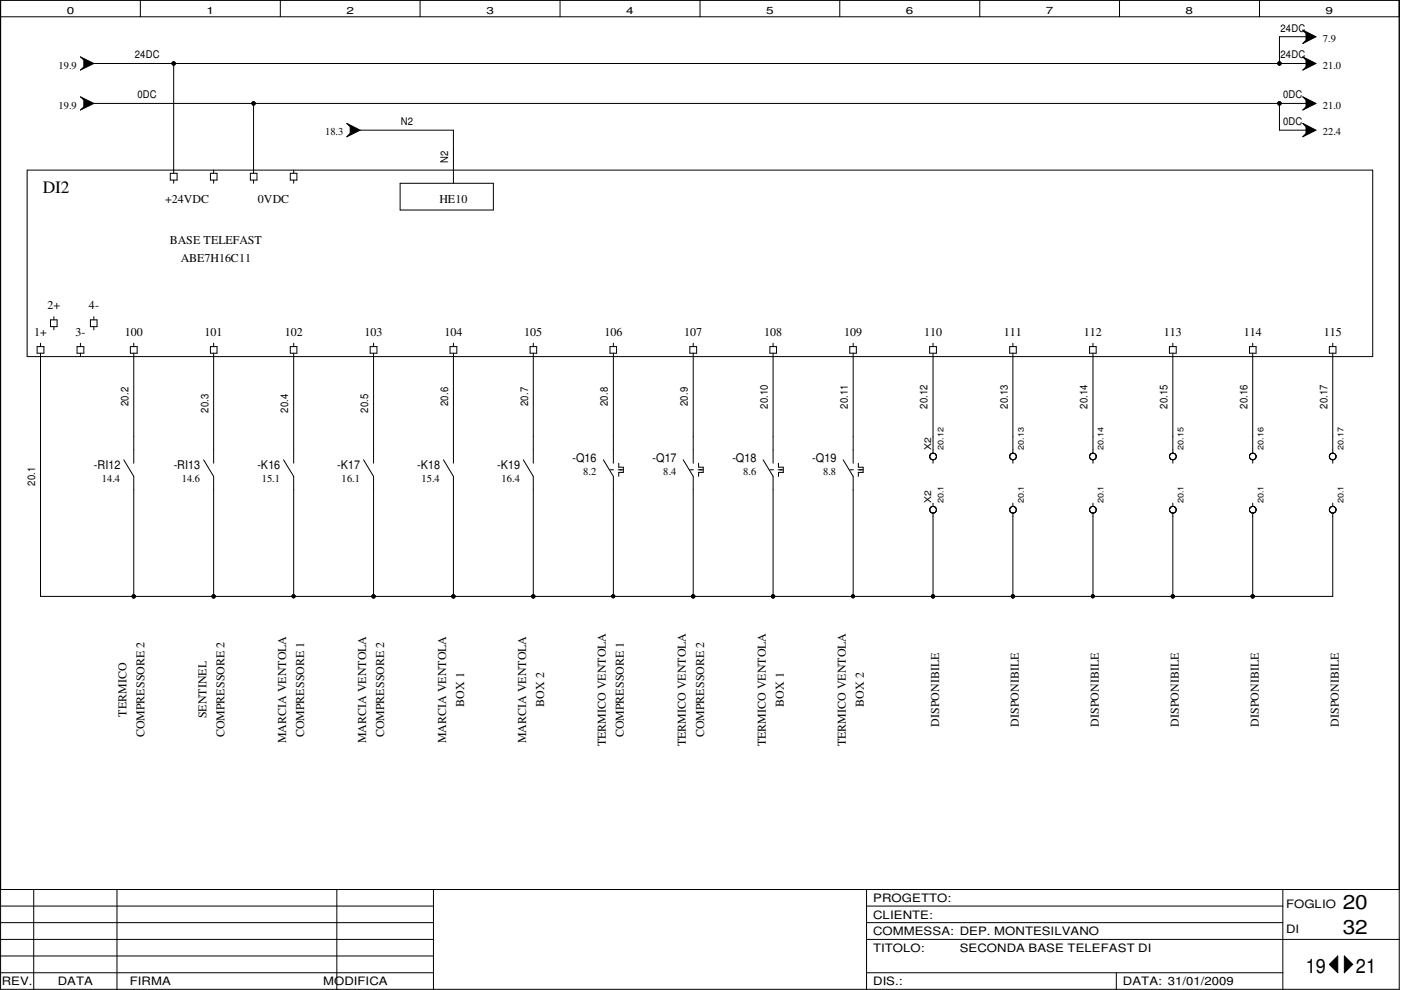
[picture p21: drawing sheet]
<svg xmlns="http://www.w3.org/2000/svg" width="297mm" height="210mm" viewBox="0 0 297 210" stroke-linecap="round" stroke-linejoin="round" font-family="sans-serif">
<defs><g id="words">
<g font-size="4.2">
<text x="284.7" y="192.8">20</text>
<text x="284.7" y="198.1">32</text>
<text x="276.9" y="206.2">19</text>
<text x="287.5" y="206.2">21</text>
</g>
<text font-size="3.7" x="9.1" y="41">DI2</text>
<g font-size="2.5">
<text x="35" y="43">+24VDC</text>
<text x="54.7" y="43">0VDC</text>
<text x="93.2" y="43">HE10</text>
<text x="36" y="51.8">BASE TELEFAST</text>
<text x="38.3" y="55.6">ABE7H16C11</text>
<text x="10.1" y="65.6">2+</text>
<text x="18.8" y="65.6">4-</text>
<text x="7.2" y="71.2">1+</text>
<text x="16" y="71.2">3-</text>
<text x="26.5" y="71.2">100</text>
<text x="43.4" y="71.2">101</text>
<text x="60.4" y="71.2">102</text>
<text x="77.3" y="71.2">103</text>
<text x="94.2" y="71.2">104</text>
<text x="111.2" y="71.2">105</text>
<text x="128.1" y="71.2">106</text>
<text x="145.1" y="71.2">107</text>
<text x="162" y="71.2">108</text>
<text x="179" y="71.2">109</text>
<text x="195.9" y="71.2">110</text>
<text x="212.8" y="71.2">111</text>
<text x="229.8" y="71.2">112</text>
<text x="246.8" y="71.2">113</text>
<text x="263.7" y="71.2">114</text>
<text x="280.7" y="71.2">115</text>
<text x="19.9" y="99.5">-RI12</text>
<text x="36.8" y="99.5">-RI13</text>
<text x="54.6" y="99.5">-K16</text>
<text x="71.5" y="99.5">-K17</text>
<text x="88.4" y="99.5">-K18</text>
<text x="105.4" y="99.5">-K19</text>
<text x="121.4" y="98">-Q16</text>
<text x="138.3" y="98">-Q17</text>
<text x="155.3" y="98">-Q18</text>
<text x="172.2" y="98">-Q19</text>
<text x="98.4" y="149.8" transform="rotate(-90 98.4 149.8)">BOX 1</text>
<text x="115.4" y="149.8" transform="rotate(-90 115.4 149.8)">BOX 2</text>
<text x="166.2" y="149.8" transform="rotate(-90 166.2 149.8)">BOX 1</text>
<text x="183.1" y="149.8" transform="rotate(-90 183.1 149.8)">BOX 2</text>
<text x="26.8" y="151.9" transform="rotate(-90 26.8 151.9)">TERMICO</text>
<text x="43.8" y="152.3" transform="rotate(-90 43.8 152.3)">SENTINEL</text>
<text x="199.1" y="154.1" transform="rotate(-90 199.1 154.1)">DISPONIBILE</text>
<text x="216" y="154.1" transform="rotate(-90 216 154.1)">DISPONIBILE</text>
<text x="233" y="154.1" transform="rotate(-90 233 154.1)">DISPONIBILE</text>
<text x="249.9" y="154.1" transform="rotate(-90 249.9 154.1)">DISPONIBILE</text>
<text x="266.9" y="154.1" transform="rotate(-90 266.9 154.1)">DISPONIBILE</text>
<text x="283.8" y="154.1" transform="rotate(-90 283.8 154.1)">DISPONIBILE</text>
<text x="30.6" y="156.3" transform="rotate(-90 30.6 156.3)">COMPRESSORE 2</text>
<text x="47.6" y="156.3" transform="rotate(-90 47.6 156.3)">COMPRESSORE 2</text>
<text x="60.7" y="157.6" transform="rotate(-90 60.7 157.6)">MARCIA VENTOLA</text>
<text x="64.5" y="156.3" transform="rotate(-90 64.5 156.3)">COMPRESSORE 1</text>
<text x="77.6" y="157.6" transform="rotate(-90 77.6 157.6)">MARCIA VENTOLA</text>
<text x="81.4" y="156.3" transform="rotate(-90 81.4 156.3)">COMPRESSORE 2</text>
<text x="94.6" y="157.6" transform="rotate(-90 94.6 157.6)">MARCIA VENTOLA</text>
<text x="111.5" y="157.6" transform="rotate(-90 111.5 157.6)">MARCIA VENTOLA</text>
<text x="128.5" y="158.2" transform="rotate(-90 128.5 158.2)">TERMICO VENTOLA</text>
<text x="132.3" y="156.3" transform="rotate(-90 132.3 156.3)">COMPRESSORE 1</text>
<text x="145.4" y="158.2" transform="rotate(-90 145.4 158.2)">TERMICO VENTOLA</text>
<text x="149.3" y="156.3" transform="rotate(-90 149.3 156.3)">COMPRESSORE 2</text>
<text x="162.4" y="158.2" transform="rotate(-90 162.4 158.2)">TERMICO VENTOLA</text>
<text x="179.3" y="158.2" transform="rotate(-90 179.3 158.2)">TERMICO VENTOLA</text>
<text x="185.1" y="191.2">PROGETTO:</text>
<text x="185.1" y="194.8">CLIENTE:</text>
<text x="272.7" y="192.4">FOGLIO</text>
<text x="272.7" y="197.7">DI</text>
<text x="185.1" y="201.8">TITOLO:</text>
<text x="185.1" y="198.3">COMMESSA: DEP. MONTESILVANO</text>
<text x="203.5" y="201.8">SECONDA BASE TELEFAST DI</text>
<text x=".4" y="208.9">REV.</text>
<text x="12.3" y="208.9">DATA</text>
<text x="27.5" y="208.9">FIRMA</text>
<text x="68.5" y="208.9">MODIFICA</text>
<text x="185.1" y="208.9">DIS.:</text>
<text x="238.1" y="208.9">DATA: 31/01/2009</text>
</g>
<g font-size="2.2">
<text x="271.5" y="6.7">24DC</text>
<text x="280.5" y="8.9">7.9</text>
<text x="12.4" y="14.6">19.9</text>
<text x="28.6" y="12.3">24DC</text>
<text x="271.5" y="12.3">24DC</text>
<text x="280.5" y="14.6">21.0</text>
<text x="12.4" y="23.1">19.9</text>
<text x="29.1" y="20.8">0DC</text>
<text x="272" y="20.8">0DC</text>
<text x="280.5" y="23.1">21.0</text>
<text x="68.9" y="28.7">18.3</text>
<text x="85" y="26.5">N2</text>
<text x="272" y="26.5">0DC</text>
<text x="280.5" y="28.7">22.4</text>
<text x="95" y="34.5" transform="rotate(-90 95 34.5)">N2</text>
<text x="27.2" y="86.1" transform="rotate(-90 27.2 86.1)">20.2</text>
<text x="44.2" y="87.5" transform="rotate(-90 44.2 87.5)">20.3</text>
<text x="61.1" y="87.5" transform="rotate(-90 61.1 87.5)">20.4</text>
<text x="78.1" y="87.5" transform="rotate(-90 78.1 87.5)">20.5</text>
<text x="95" y="86.1" transform="rotate(-90 95 86.1)">20.6</text>
<text x="112" y="86.1" transform="rotate(-90 112 86.1)">20.7</text>
<text x="128.9" y="86.1" transform="rotate(-90 128.9 86.1)">20.8</text>
<text x="145.8" y="86.1" transform="rotate(-90 145.8 86.1)">20.9</text>
<text x="162.8" y="86.6" transform="rotate(-90 162.8 86.6)">20.10</text>
<text x="179.7" y="86.6" transform="rotate(-90 179.7 86.6)">20.11</text>
<text x="196.7" y="86.6" transform="rotate(-90 196.7 86.6)">20.12</text>
<text x="213.7" y="86.6" transform="rotate(-90 213.7 86.6)">20.13</text>
<text x="230.6" y="86.6" transform="rotate(-90 230.6 86.6)">20.14</text>
<text x="247.5" y="86.6" transform="rotate(-90 247.5 86.6)">20.15</text>
<text x="264.5" y="86.6" transform="rotate(-90 264.5 86.6)">20.16</text>
<text x="281.4" y="86.6" transform="rotate(-90 281.4 86.6)">20.17</text>
<text x="123.7" y="100.8">8.2</text>
<text x="140.6" y="100.8">8.4</text>
<text x="157.6" y="100.8">8.6</text>
<text x="174.5" y="100.8">8.8</text>
<text x="7.4" y="103" transform="rotate(-90 7.4 103)">20.1</text>
<text x="21.6" y="102.2">14.4</text>
<text x="38.5" y="102.2">14.6</text>
<text x="55.5" y="102.2">15.1</text>
<text x="72.4" y="102.2">16.1</text>
<text x="89.4" y="102.2">15.4</text>
<text x="106.3" y="102.2">16.4</text>
</g>
<g font-size="2.1">
<text x="14.1" y="2.9">0</text>
<text x="43.8" y="2.9">1</text>
<text x="73.4" y="2.9">2</text>
<text x="103.1" y="2.9">3</text>
<text x="132.8" y="2.9">4</text>
<text x="162.4" y="2.9">5</text>
<text x="192.1" y="2.9">6</text>
<text x="221.7" y="2.9">7</text>
<text x="251.4" y="2.9">8</text>
<text x="281" y="2.9">9</text>
</g>
<g font-size="2">
<text x="197.4" y="95.4" transform="rotate(-90 197.4 95.4)">X2</text>
<text x="197.4" y="106.7" transform="rotate(-90 197.4 106.7)">X2</text>
</g>
<g font-size="1.7">
<text x="200.1" y="95.4" transform="rotate(-90 200.1 95.4)">20.12</text>
<text x="217" y="95.4" transform="rotate(-90 217 95.4)">20.13</text>
<text x="234" y="95.4" transform="rotate(-90 234 95.4)">20.14</text>
<text x="250.9" y="95.4" transform="rotate(-90 250.9 95.4)">20.15</text>
<text x="267.9" y="95.4" transform="rotate(-90 267.9 95.4)">20.16</text>
<text x="284.8" y="95.4" transform="rotate(-90 284.8 95.4)">20.17</text>
<text x="200.1" y="106.7" transform="rotate(-90 200.1 106.7)">20.1</text>
<text x="217" y="106.7" transform="rotate(-90 217 106.7)">20.1</text>
<text x="234" y="106.7" transform="rotate(-90 234 106.7)">20.1</text>
<text x="250.9" y="106.7" transform="rotate(-90 250.9 106.7)">20.1</text>
<text x="267.9" y="106.7" transform="rotate(-90 267.9 106.7)">20.1</text>
<text x="284.8" y="106.7" transform="rotate(-90 284.8 106.7)">20.1</text>
</g>
</g></defs>
<g fill="none" stroke="#000" stroke-width=".21">
<path d="M.1 0h296.6v209.8h-296.6zM.1 3.6h296.6M17.1 12.1l2.8 1.4-2.8 1.4 .7-.7v-1.5zM19.9 13.5h257M29.8 0v3.6M36.8 13.5v23.2M59.4 0v3.6M89.1 0v3.6M118.7 0v3.6M148.4 0v3.6M178.1 0v3.6M207.7 0v3.6"/>
<path d="M237.4 0v3.6M267 0v3.6M276.2 6.4l2.8 1.4-2.8 1.4 .7-.7v-1.4zM276.2 12.1l2.8 1.4-2.8 1.4 .7-.7v-1.5zM276.9 7.8h-5.6v5.7M5.8 36.1h285.2v39.5h-285.2zM17.1 20.5l2.8 1.4-2.8 1.4 .7-.7v-1.4zM19.9 21.9h257M36.1 36.7h1.4v1.5h-1.4zM36.8 38.2v.7M44.6 36.7h1.4v1.5h-1.4zM45.3 36.1v.6"/>
<path d="M45.3 38.2v.7M53.1 36.7h1.4v1.5h-1.4zM53.8 21.9v14.8M53.8 38.2v.7M61.5 36.7h1.4v1.5h-1.4zM62.3 36.1v.6M62.3 38.2v.7M73.5 26.2l2.9 1.4-2.9 1.4 .7-.7v-1.4zM76.4 27.6h19.7v11.3M84.8 38.9h19.8v5.6h-19.8zM271.3 21.9v5.7h5.6M276.2 20.5l2.8 1.4-2.8 1.4 .7-.7v-1.4z"/>
<path d="M276.2 26.2l2.8 1.4-2.8 1.4 .7-.7v-1.4zM7.9 73.5h1.4v1.4h-1.4zM8.6 74.9v51.5h274v-17.6M8.6 72.8v.7M10.7 67.8h1.4v1.5h-1.4zM11.4 67.1v.7M11.4 69.3v.6M16.3 73.5h1.5v1.4h-1.5zM17.1 72.8v.7M17.1 74.9v.7M19.2 67.8h1.4v1.5h-1.4zM19.9 67.1v.7"/>
<path d="M19.9 69.3v.6M27.6 73.5h1.5v1.4h-1.5zM28.4 72.8v.7M28.4 74.9v23.3M44.6 73.5h1.4v1.4h-1.4zM45.3 72.8v.7M45.3 74.9v23.3M61.5 73.5h1.4v1.4h-1.4zM62.3 72.8v.7M62.3 74.9v23.3M78.5 73.5h1.4v1.4h-1.4zM79.2 72.8v.7"/>
<path d="M79.2 74.9v23.3M95.4 73.5h1.5v1.4h-1.5zM96.1 72.8v.7M96.1 74.9v23.3M112.4 73.5h1.4v1.4h-1.4zM113.1 72.8v.7M113.1 74.9v23.3M129.3 73.5h1.4v1.4h-1.4zM130 72.8v.7M130 74.9v23.3M146.3 73.5h1.4v1.4h-1.4zM147 72.8v.7"/>
<path d="M147 74.9v23.3M163.2 73.5h1.4v1.4h-1.4zM163.9 72.8v.7M163.9 74.9v23.3M180.2 73.5h1.4v1.4h-1.4zM180.9 72.8v.7M180.9 74.9v23.3M197.1 73.5h1.4v1.4h-1.4zM197.8 72.8v.7M197.8 74.9v21.2M214.1 73.5h1.4v1.4h-1.4zM214.8 72.8v.7"/>
<path d="M214.8 74.9v21.2M231 73.5h1.4v1.4h-1.4zM231.7 72.8v.7M231.7 74.9v21.2M247.9 73.5h1.5v1.4h-1.5zM248.7 72.8v.7M248.7 74.9v21.2M264.9 73.5h1.4v1.4h-1.4zM265.6 72.8v.7M265.6 74.9v21.2M281.9 73.5h1.3v1.4h-1.3zM282.6 72.8v.7"/>
<path d="M282.6 74.9v21.2M26.2 97.5l2.2 3.5v25.4M43.2 97.5l2.1 3.5v25.4M60.1 97.5l2.2 3.5v25.4M77.1 97.5l2.1 3.5v25.4M94 97.5l2.1 3.5v25.4M111 97.5l2.1 3.5v25.4M127.9 97.5l2.1 3.5v25.4M129.3 99.6h.8M131.1 99.6h1.1M131.2 98.2v.9h1v1.1h-1v.8M144.9 97.5l2.1 3.5v25.4"/>
<path d="M146.3 99.6h.7M148 99.6h1.1M148.1 98.2v.9h1v1.1h-1v.8M161.8 97.5l2.1 3.5v25.4M163.2 99.6h.8M165 99.6h1.1M165.1 98.2v.9h1v1.1h-1v.8M178.8 97.5l2.1 3.5v25.4M180.2 99.6h.7M181.9 99.6h1.1M182 98.2v.9h1v1.1h-1v.8M197.1 96.8v.1"/>
<path d="M197.2 96.5h.1M197.2 97v.1M197.2 96.4v.6M197.2 96.4h.1M197.5 97.4h.1M197.7 97.5h.1M197.8 97.5v.7M197.8 96.1l.5 .1 .2 .3v.7l-.6 .3-.5-.1-.2-.3M197.8 96.1l-.6 .3M198.1 97.4h.1M198.5 96.4v.1M214.3 96.2h.1"/>
<path d="M214.3 96.2l-.1 .2a.67 .67 0 0 0 .2 1h.8l.3-.5-.1-.4M214.5 97.4h.1M214.6 97.5h.1M214.8 97.5v.7M214.8 96.1l-.4 .1M214.8 96.1l.4 .1M214.9 97.5h.1M215 97.4h.1M215.2 96.2h.1M215.2 96.2l.2 .4M215.4 97v.1M231.1 96.4v.1"/>
<path d="M231.1 97.2h.1M231.3 97.4h.1M231.6 97.5h.1M231.7 97.5v.7M231.7 96.1l-.4 .1-.2 .3v.7M231.7 96.1h.4l.3 .4v.5M231.9 97.5h-.1M232.3 96.4h.1M232.4 97.1l-.5 .4h-.4l-.3-.3M232.4 97v.1M248 97h.1M248 97.1l.2 .1"/>
<path d="M248 96.5v.1M248.1 96.4h.1M248.2 97.2v.1M248.2 96.2h.1M248.2 96.2l-.3 .5 .1 .4M248.3 97.4h.1M248.5 97.5h.1M248.7 97.5v.7M248.7 96.1l-.5 .1M248.7 96.1l.6 .3v.8l-.6 .3-.5-.2M249 97.4h.1M249.1 96.2h.1"/>
<path d="M249.2 96.3h.1M249.2 97.2v.1M249.2 97.2h.1M265 96.4h.1M265.2 96.2h.1M265.2 97.4h.1M265.5 97.5h.1M265.6 97.5v.7M265.6 96.1h-.3l-.4 .5 .1 .5 .2 .3M265.6 96.1l.6 .3 .1 .6-.5 .5-.5-.1M265.8 97.5h-.1M266 97.4h.1"/>
<path d="M266.2 96.4v.1M266.3 96.6h.1M266.3 96.9v.1M282 96.3v.1M282.1 96.2h.1M282.2 97.4h.1M282.4 97.5h.1M282.6 97.5v.7M282.6 96.1l-.7 .3v.5l.2 .5h.8M282.6 96.1l.6 .3M282.7 97.5h.1M282.9 97.4h.1"/>
<path d="M283.2 96.4v.6M283.2 96.4h.1M283.2 97.1l-.3 .3M283.2 97v.1M197.1 108.1v.1M197.1 108h.1M197.2 107.8h.1M197.2 108.4v.1M197.4 107.6l-.3 .3v.4l.3 .3M197.4 107.5a.7 .7 0 0 1 .8 0 .7 .7 0 0 1 .3 .7v.2M197.4 107.5v.1M197.4 108.6h.1"/>
<path d="M197.5 108.7h.1M197.8 106.7v.7M197.8 108.8v17.6M198.1 107.4h.1M198.5 108.4l-.6 .4-.5-.2M198.5 107.7v.1M198.5 108.4h.1M214.3 107.5h.1M214.3 107.5l-.2 .4v.4a.68 .68 0 0 0 .6 .5 .68 .68 0 0 0 .6-.3l.1-.1M214.4 107.5l.3-.1 .5 .1M214.5 107.4h.1M214.5 108.7h.1"/>
<path d="M214.8 106.7v.7M214.8 108.8v17.6M215 107.4h.1M215.2 107.5h.1M215.2 107.5l.2 .3M215.4 107.7v.7M215.4 108.3v.1M231.1 107.7l.3-.3h.4h.3l.3 .5v.4l-.3 .4-.5 .1-.5-.4M231.1 107.8v.6M231.1 107.7v.1M231.1 108.4h.1M231.2 107.6v.1"/>
<path d="M231.2 108.5h.1M231.3 107.5h.1M231.3 108.7h.1M231.7 106.7v.7M231.7 108.8v17.6M232.3 107.7h.1M232.3 108.4v.1M248 108.3h.1M248 107.8v.1M248.1 108.4v.1M248.2 107.6h.1M248.2 107.5h.1"/>
<path d="M248.3 108.7h.1M248.6 107.4h.4l.3 .3M248.6 107.4l-.5 .3a.7 .7 0 0 0 .1 .9 .7 .7 0 0 0 .8 .1M248.7 106.7v.7M248.7 108.8v17.6M249 108.7h.1M249.1 107.5h.1M249.2 107.6h.1M249.3 107.8l.1 .4-.3 .5M249.3 107.7v.1M249.3 108.4h.1M265.2 108.7h.1"/>
<path d="M265.6 106.7v.7M265.6 108.8v17.6M265.9 107.4h.1M265.9 108.7h.1M266.2 107.7v.1M266.2 108.4h.1M266.3 107.9h.1M266.3 108.2v.1M281.9 107.7v.1M281.9 108.4h.1M282.2 107.4h.1M282.2 108.7h.1"/>
<path d="M282.6 106.7v.7M282.9 107.4a.71 .71 0 0 0-1.1 .7 .71 .71 0 0 0 1.1 .6M282.9 107.4h.1M282.9 108.7h.1M282.9 107.4l.3 .5v.4l-.3 .4M283.2 108.3v.1M.1 188.6h296.6M.1 199.2h91.8M.1 195.6h91.8M.1 192.1h91.8M7.2 188.6v21.2M24.8 188.6v21.2"/>
<path d="M71.4 188.6v21.2M91.9 188.6v21.2M183.7 199.2h113M183.7 195.6h88.3M183.7 192.1h88.3M183.7 188.6v21.2M272 188.6v21.2M.1 202.7h91.8M.1 206.2h91.8M183.7 206.2h88.3M236.7 206.2v3.6M281.9 204.5l1.7-1.8v3.5z"/>
<path d="M285 202.7l1.8 1.8-1.8 1.7z"/>
<circle cx="36.8" cy="13.5" r=".34"/>
<circle cx="271.3" cy="13.5" r=".34"/>
<circle cx="53.8" cy="21.9" r=".34"/>
<circle cx="271.3" cy="21.9" r=".34"/>
<circle cx="265.6" cy="108.1" r=".71"/>
<circle cx="28.4" cy="126.4" r=".34"/>
<circle cx="45.3" cy="126.4" r=".34"/>
<circle cx="62.2" cy="126.4" r=".32"/>
<circle cx="79.2" cy="126.4" r=".34"/>
<circle cx="96.1" cy="126.4" r=".34"/>
<circle cx="113.1" cy="126.4" r=".34"/>
<circle cx="130" cy="126.4" r=".32"/>
<circle cx="147" cy="126.4" r=".34"/>
<circle cx="163.9" cy="126.4" r=".34"/>
<circle cx="180.9" cy="126.4" r=".32"/>
<circle cx="197.8" cy="126.4" r=".34"/>
<circle cx="214.7" cy="126.4" r=".34"/>
<circle cx="231.7" cy="126.4" r=".32"/>
<circle cx="248.7" cy="126.4" r=".34"/>
<circle cx="265.6" cy="126.4" r=".34"/>
</g>
<g fill="#000">
<path d="M281.9 204.5l1.7-1.8v3.5zM285 202.7l1.8 1.8-1.8 1.7z"/>
<path d="M17.1 12.1l2.8 1.4-2.8 1.4 .7-.7v-1.5z" fill-rule="evenodd"/>
<path d="M276.2 12.1l2.8 1.4-2.8 1.4 .7-.7v-1.5z" fill-rule="evenodd"/>
<path d="M276.2 6.4l2.8 1.4-2.8 1.4 .7-.7v-1.4z" fill-rule="evenodd"/>
<path d="M17.1 20.5l2.8 1.4-2.8 1.4 .7-.7v-1.4z" fill-rule="evenodd"/>
<path d="M73.5 26.2l2.9 1.4-2.9 1.4 .7-.7v-1.4z" fill-rule="evenodd"/>
<path d="M276.2 20.5l2.8 1.4-2.8 1.4 .7-.7v-1.4z" fill-rule="evenodd"/>
<path d="M276.2 26.2l2.8 1.4-2.8 1.4 .7-.7v-1.4z" fill-rule="evenodd"/>
<circle cx="36.8" cy="13.5" r=".34"/>
<circle cx="271.3" cy="13.5" r=".34"/>
<circle cx="53.8" cy="21.9" r=".34"/>
<circle cx="271.3" cy="21.9" r=".34"/>
<circle cx="28.4" cy="126.4" r=".34"/>
<circle cx="45.3" cy="126.4" r=".34"/>
<circle cx="62.2" cy="126.4" r=".32"/>
<circle cx="79.2" cy="126.4" r=".34"/>
<circle cx="96.1" cy="126.4" r=".34"/>
<circle cx="113.1" cy="126.4" r=".34"/>
<circle cx="130" cy="126.4" r=".32"/>
<circle cx="147" cy="126.4" r=".34"/>
<circle cx="163.9" cy="126.4" r=".34"/>
<circle cx="180.9" cy="126.4" r=".32"/>
<circle cx="197.8" cy="126.4" r=".34"/>
<circle cx="214.7" cy="126.4" r=".34"/>
<circle cx="231.7" cy="126.4" r=".32"/>
<circle cx="248.7" cy="126.4" r=".34"/>
<circle cx="265.6" cy="126.4" r=".34"/>
</g>
<use href="#words"/>
</svg>
